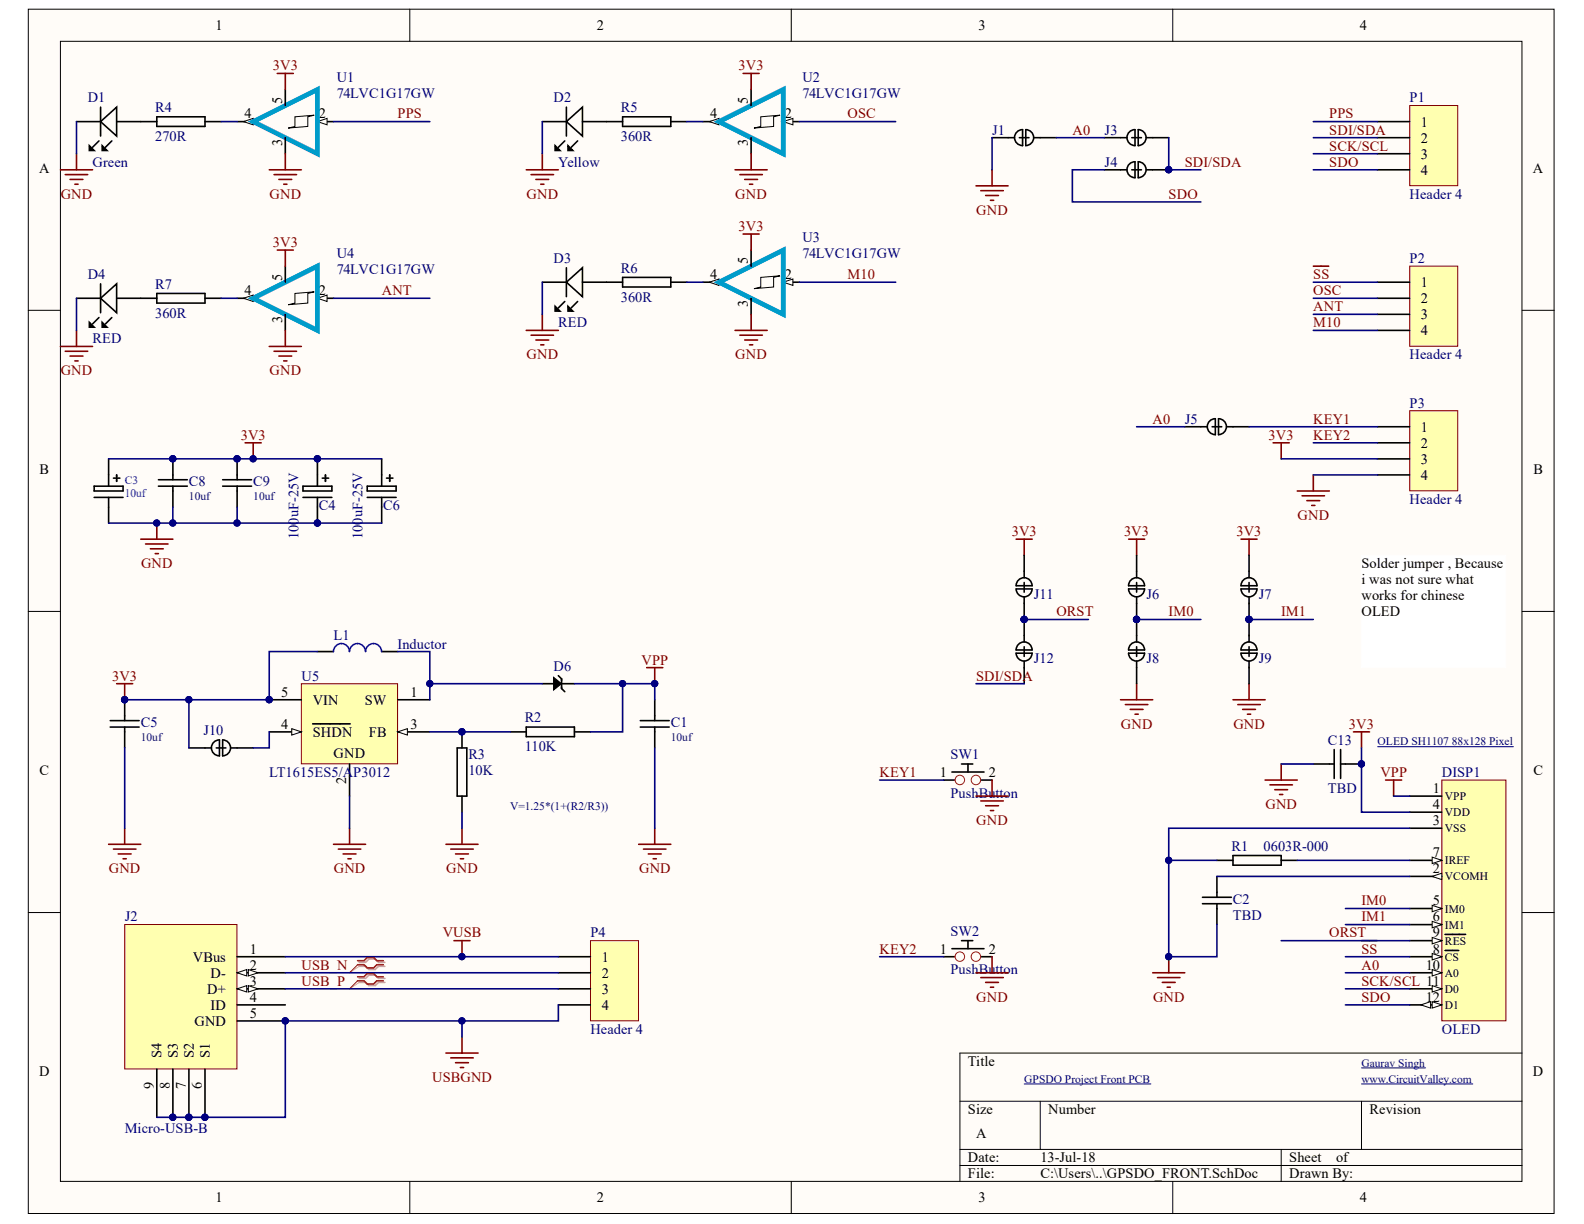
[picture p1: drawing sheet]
<svg xmlns="http://www.w3.org/2000/svg" width="279mm" height="216mm" viewBox="0 0 279 216" stroke-linecap="round" stroke-linejoin="round" font-family="sans-serif">
<defs><g id="words">
<g font-size="2.5">
<text x="38" y="5.3">1</text>
<text x="105.3" y="5.3">2</text>
<text x="172.6" y="5.3">3</text>
<text x="239.8" y="5.3">4</text>
<text x="43.1" y="20.9">4</text>
<text x="49.8" y="18.4" transform="rotate(-90 49.8 18.4)">5</text>
<text x="56.3" y="20.9">2</text>
<text x="125.3" y="20.9">4</text>
<text x="131.9" y="18.4" transform="rotate(-90 131.9 18.4)">5</text>
<text x="138.5" y="20.9">2</text>
<text x="250.6" y="22.3">1</text>
<text x="49.8" y="25.8" transform="rotate(-90 49.8 25.8)">3</text>
<text x="131.9" y="25.8" transform="rotate(-90 131.9 25.8)">3</text>
<text x="250.6" y="25.2">2</text>
<text x="250.6" y="28">3</text>
<text x="6.9" y="30.4">A</text>
<text x="250.6" y="30.8">4</text>
<text x="270.4" y="30.4">A</text>
<text x="131.9" y="46.6" transform="rotate(-90 131.9 46.6)">5</text>
<text x="43.1" y="52.1">4</text>
<text x="49.8" y="49.5" transform="rotate(-90 49.8 49.5)">5</text>
<text x="56.3" y="52.1">2</text>
<text x="125.3" y="49.2">4</text>
<text x="138.5" y="49.2">2</text>
<text x="250.6" y="50.6">1</text>
<text x="250.6" y="53.5">2</text>
<text x="49.8" y="57" transform="rotate(-90 49.8 57)">3</text>
<text x="131.9" y="54.2" transform="rotate(-90 131.9 54.2)">3</text>
<text x="250.6" y="56.3">3</text>
<text x="250.6" y="59.1">4</text>
<text x="250.6" y="76.1">1</text>
<text x="7" y="83.6">B</text>
<text x="250.6" y="79">2</text>
<text x="250.6" y="81.8">3</text>
<text x="270.5" y="83.6">B</text>
<text x="250.6" y="84.6">4</text>
<text x="240.1" y="100.2">Solder jumper , Because</text>
<text x="240.1" y="103.1">i was not sure what</text>
<text x="240.1" y="105.9">works for chinese</text>
<text x="240.1" y="108.7">OLED</text>
<text x="49.6" y="122.9">5</text>
<text x="55.2" y="124.3">VIN</text>
<text x="64.3" y="124.3">SW</text>
<text x="72.4" y="122.9">1</text>
<text x="49.6" y="128.5">4</text>
<text x="55.2" y="130">SHDN</text>
<text x="65.1" y="130">FB</text>
<text x="72.4" y="128.5">3</text>
<text x="7" y="136.7">C</text>
<text x="58.8" y="133.6">GND</text>
<text x="165.8" y="137">1</text>
<text x="174.4" y="137">2</text>
<text x="270.5" y="136.7">C</text>
<text x="61.1" y="138.3" transform="rotate(-90 61.1 138.3)">2</text>
<text x="252.8" y="139.9">1</text>
<text x="252.8" y="142.7">4</text>
<text x="252.8" y="145.5">3</text>
<text x="252.8" y="151.2">7</text>
<text x="252.8" y="154">2</text>
<text x="252.8" y="159.7">5</text>
<text x="252.8" y="162.5">6</text>
<text x="252.8" y="165.4">9</text>
<text x="34" y="169.6">VBus</text>
<text x="37.1" y="172.5">D-</text>
<text x="44.1" y="168.2">1</text>
<text x="44.1" y="171">2</text>
<text x="44.1" y="173.9">3</text>
<text x="106.1" y="169.6">1</text>
<text x="106.1" y="172.5">2</text>
<text x="165.8" y="168.2">1</text>
<text x="174.4" y="168.2">2</text>
<text x="251.5" y="171">10</text>
<text x="252.8" y="168.2">8</text>
<text x="36.5" y="175.3">D+</text>
<text x="37.1" y="178.1">ID</text>
<text x="44.1" y="176.7">4</text>
<text x="44.1" y="179.5">5</text>
<text x="106.1" y="175.3">3</text>
<text x="106.1" y="178.1">4</text>
<text x="251.5" y="176.7">12</text>
<text x="34.3" y="181">GND</text>
<text x="6.9" y="189.8">D</text>
<text x="28.5" y="186.6" transform="rotate(-90 28.5 186.6)">S4</text>
<text x="31.3" y="186.6" transform="rotate(-90 31.3 186.6)">S3</text>
<text x="34.2" y="186.6" transform="rotate(-90 34.2 186.6)">S2</text>
<text x="37" y="186.6" transform="rotate(-90 37 186.6)">S1</text>
<text x="170.7" y="188">Title</text>
<text x="270.4" y="189.8">D</text>
<text x="27.1" y="192.1" transform="rotate(-90 27.1 192.1)">9</text>
<text x="29.9" y="192.1" transform="rotate(-90 29.9 192.1)">8</text>
<text x="32.8" y="192.1" transform="rotate(-90 32.8 192.1)">7</text>
<text x="35.6" y="192.1" transform="rotate(-90 35.6 192.1)">6</text>
<text x="170.7" y="196.5">Size</text>
<text x="184.9" y="196.5">Number</text>
<text x="241.6" y="196.5">Revision</text>
<text x="172.2" y="200.8">A</text>
<text x="170.7" y="205">Date:</text>
<text x="170.7" y="207.9">File:</text>
<text x="183.5" y="205">13-Jul-18</text>
<text x="183.5" y="207.9">C:\Users\..\GPSDO_FRONT.SchDoc</text>
<text x="227.4" y="205">Sheet</text>
<text x="227.4" y="207.9">Drawn By:</text>
<text x="235.7" y="205">of</text>
<text x="38" y="212.1">1</text>
<text x="105.3" y="212.1">2</text>
<text x="172.6" y="212.1">3</text>
<text x="239.8" y="212.1">4</text>
</g>
<g font-size="2.5" fill="#800000">
<text x="48.1" y="12.4">3V3</text>
<text x="130.3" y="12.4">3V3</text>
<text x="70.1" y="20.9">PPS</text>
<text x="149.5" y="20.9">OSC</text>
<text x="189.2" y="23.7">A0</text>
<text x="234.5" y="20.9">PPS</text>
<text x="234.5" y="23.7">SDI/SDA</text>
<text x="209" y="29.4">SDI/SDA</text>
<text x="234.5" y="26.6">SCK/SCL</text>
<text x="234.5" y="29.4">SDO</text>
<text x="10.7" y="35.1">GND</text>
<text x="47.5" y="35.1">GND</text>
<text x="92.9" y="35.1">GND</text>
<text x="129.7" y="35.1">GND</text>
<text x="206.1" y="35.1">SDO</text>
<text x="130.3" y="40.7">3V3</text>
<text x="172.2" y="37.9">GND</text>
<text x="48.1" y="43.6">3V3</text>
<text x="67.3" y="52.1">ANT</text>
<text x="149.5" y="49.2">M10</text>
<text x="231.6" y="52.1">OSC</text>
<text x="231.6" y="49.2">SS</text>
<text x="231.6" y="57.7">M10</text>
<text x="231.6" y="54.9">ANT</text>
<text x="92.9" y="63.4">GND</text>
<text x="129.7" y="63.4">GND</text>
<text x="10.7" y="66.2">GND</text>
<text x="47.5" y="66.2">GND</text>
<text x="42.5" y="77.6">3V3</text>
<text x="203.3" y="74.7">A0</text>
<text x="223.8" y="77.6">3V3</text>
<text x="231.6" y="77.6">KEY2</text>
<text x="231.6" y="74.7">KEY1</text>
<text x="178.5" y="94.6">3V3</text>
<text x="198.3" y="94.6">3V3</text>
<text x="218.1" y="94.6">3V3</text>
<text x="228.9" y="91.7">GND</text>
<text x="24.9" y="100.2">GND</text>
<text x="186.3" y="108.7">ORST</text>
<text x="206.1" y="108.7">IM0</text>
<text x="226" y="108.7">IM1</text>
<text x="113.2" y="117.2">VPP</text>
<text x="19.8" y="120.1">3V3</text>
<text x="172.2" y="120.1">SDI/SDA</text>
<text x="197.7" y="128.5">GND</text>
<text x="217.6" y="128.5">GND</text>
<text x="237.9" y="128.5">3V3</text>
<text x="155.2" y="137">KEY1</text>
<text x="243.5" y="137">VPP</text>
<text x="223.2" y="142.7">GND</text>
<text x="172.2" y="145.5">GND</text>
<text x="19.2" y="154">GND</text>
<text x="58.9" y="154">GND</text>
<text x="78.7" y="154">GND</text>
<text x="112.7" y="154">GND</text>
<text x="240.1" y="159.7">IM0</text>
<text x="78.1" y="165.4">VUSB</text>
<text x="234.5" y="165.4">ORST</text>
<text x="240.1" y="162.5">IM1</text>
<text x="53.2" y="173.9">USB_P</text>
<text x="53.2" y="171">USB_N</text>
<text x="155.2" y="168.2">KEY2</text>
<text x="240.1" y="168.2">SS</text>
<text x="240.1" y="173.9">SCK/SCL 11</text>
<text x="240.1" y="171">A0</text>
<text x="172.2" y="176.7">GND</text>
<text x="203.4" y="176.7">GND</text>
<text x="240.1" y="176.7">SDO</text>
<text x="76.2" y="190.9">USBGND</text>
</g>
<g font-size="2.5" fill="#000080">
<text x="59.4" y="14.4">U1</text>
<text x="59.4" y="17.2">74LVC1G17GW</text>
<text x="141.5" y="14.4">U2</text>
<text x="141.5" y="17.2">74LVC1G17GW</text>
<text x="15.5" y="18.1">D1</text>
<text x="27.4" y="19.7">R4</text>
<text x="97.6" y="18.1">D2</text>
<text x="109.5" y="19.7">R5</text>
<text x="175" y="23.7">J1</text>
<text x="194.8" y="23.7">J3</text>
<text x="248.6" y="18.1">P1</text>
<text x="16.3" y="29.4">Green</text>
<text x="27.4" y="24.9">270R</text>
<text x="98.5" y="29.4">Yellow</text>
<text x="109.5" y="24.9">360R</text>
<text x="194.8" y="29.4">J4</text>
<text x="248.6" y="35.1">Header 4</text>
<text x="59.4" y="45.5">U4</text>
<text x="97.6" y="46.4">D3</text>
<text x="141.5" y="42.7">U3</text>
<text x="141.5" y="45.5">74LVC1G17GW</text>
<text x="248.6" y="46.4">P2</text>
<text x="15.5" y="49.2">D4</text>
<text x="27.4" y="50.9">R7</text>
<text x="59.4" y="48.4">74LVC1G17GW</text>
<text x="109.5" y="48.1">R6</text>
<text x="109.5" y="53.2">360R</text>
<text x="27.4" y="56">360R</text>
<text x="98.5" y="57.7">RED</text>
<text x="16.3" y="60.6">RED</text>
<text x="248.6" y="63.4">Header 4</text>
<text x="248.6" y="71.9">P3</text>
<text x="209" y="74.7">J5</text>
<text x="33.3" y="85.8">C8</text>
<text x="44.7" y="85.8">C9</text>
<text x="248.6" y="88.9">Header 4</text>
<text x="52.6" y="95.1" transform="rotate(-90 52.6 95.1)">100uF-25V</text>
<text x="56.3" y="90">C4</text>
<text x="63.9" y="95.1" transform="rotate(-90 63.9 95.1)">100uF-25V</text>
<text x="67.6" y="90">C6</text>
<text x="182.4" y="105.6">J11</text>
<text x="202.2" y="105.6">J6</text>
<text x="222" y="105.6">J7</text>
<text x="58.8" y="113">L1</text>
<text x="70.1" y="114.4">Inductor</text>
<text x="97.6" y="118.3">D6</text>
<text x="182.4" y="116.9">J12</text>
<text x="202.2" y="116.9">J8</text>
<text x="222" y="116.9">J9</text>
<text x="53.2" y="120.1">U5</text>
<text x="24.8" y="128.3">C5</text>
<text x="35.9" y="129.7">J10</text>
<text x="92.6" y="127.4">R2</text>
<text x="118.3" y="128.3">C1</text>
<text x="234.2" y="131.4">C13</text>
<text x="47.5" y="137">LT1615ES5/A</text>
<text x="62.3" y="137">P3012</text>
<text x="82.6" y="133.9">R3</text>
<text x="82.6" y="136.8">10K</text>
<text x="92.6" y="132.5">110K</text>
<text x="167.6" y="133.9">SW1</text>
<text x="254.3" y="137">DISP1</text>
<text x="167.6" y="140.7">PushButton</text>
<text x="234.2" y="139.9">TBD</text>
<text x="217.2" y="150.1">R1</text>
<text x="222.9" y="150.1">0603R-000</text>
<text x="217.5" y="159.4">C2</text>
<text x="22" y="162.5">J2</text>
<text x="104.1" y="165.4">P4</text>
<text x="167.6" y="165.1">SW2</text>
<text x="217.5" y="162.3">TBD</text>
<text x="167.6" y="171.9">PushButton</text>
<text x="104.1" y="182.4">Header 4</text>
<text x="254.3" y="182.4">OLED</text>
<text x="22" y="199.9">Micro-USB-B</text>
</g>
<g font-size="2" fill="#00f">
<text x="22" y="87.6">10uf</text>
<text x="22" y="85.3">C3</text>
</g>
<g font-size="2" fill="#000080">
<text x="33.3" y="88.1">10uf</text>
<text x="44.7" y="88.1">10uf</text>
<text x="24.8" y="130.6">10uf</text>
<text x="118.3" y="130.6">10uf</text>
<text x="243" y="131.5">OLED SH1107 88x128 Pixel</text>
<text x="90" y="142.8">V=1.25*(1+(R2/R3))</text>
<text x="180.7" y="191">GPSDO Project Front PCB</text>
<text x="240.1" y="188.2">Gaurav Singh</text>
<text x="240.1" y="191">www.CircuitValley.com</text>
</g>
<g font-size="2">
<text x="254.9" y="141.1">VPP</text>
<text x="254.9" y="144">VDD</text>
<text x="254.9" y="146.8">VSS</text>
<text x="254.9" y="152.5">IREF</text>
<text x="254.9" y="155.3">VCOMH</text>
<text x="254.9" y="161">IM0</text>
<text x="254.9" y="163.8">IM1</text>
<text x="254.9" y="166.6">RES</text>
<text x="254.9" y="169.5">CS</text>
<text x="254.9" y="172.3">A0</text>
<text x="254.9" y="175.1">D0</text>
<text x="254.9" y="178">D1</text>
</g>
</g></defs>
<g fill="#fffcf8" stroke="#000" stroke-width=".18">
<path d="M5 1.6h269.1v212.4h-269.1z"/>
<path d="M10.7 7.3h257.8v201.1h-257.8z"/>
</g>
<g fill="none" stroke="#000" stroke-width=".18">
<path d="M72.3 1.6v5.7M139.6 1.6v5.7M206.9 1.6v5.7M5 54.7h5.7M268.5 54.7h5.7M5 107.8h5.7M268.5 107.8h5.7M5 161h5.7M268.5 161h5.7M169.3 194.2h99.2M183.5 194.2v8.5M240.2 194.2v8.5"/>
<path d="M268.5 185.7h-99.2v22.7M72.3 208.4v5.7M139.6 208.4v5.7M169.3 202.7h99.2M169.3 205.6h99.2M206.9 208.4v5.7M226 202.7v5.7"/>
</g>
<path d="M248.7 18.6h8.4v14.2h-8.4z" fill="#ffffb0" stroke="#800000" stroke-width=".18"/>
<path d="M243 21.5h5.7M243 24.3h5.7M243 27.1h5.7M243 29.9h5.7" fill="none" stroke="#000" stroke-width=".28"/>
<path d="M248.7 46.9h8.4v14.2h-8.4z" fill="#ffffb0" stroke="#800000" stroke-width=".18"/>
<path d="M243 49.8h5.7M243 52.6h5.7M243 55.4h5.7M243 58.3h5.7" fill="none" stroke="#000" stroke-width=".28"/>
<path d="M248.7 72.4h8.4v14.2h-8.4z" fill="#ffffb0" stroke="#800000" stroke-width=".18"/>
<path d="M56 21.5h2.8M243 75.3h5.7M243 78.1h5.7M243 80.9h5.7M243 83.8h5.7" fill="none" stroke="#000" stroke-width=".28"/>
<path d="M52 20.6l3.4-.3-1.1 .3v1.7l-3.4 .3 1.1-.3z" fill="none" stroke="#000" stroke-width=".18"/>
<path d="M56 21.5l1.7-.6v1.1z" fill="#fffcf8"/>
<path d="M56 21.5l1.7-.6v1.1z" fill="none" stroke="#000" stroke-width=".18"/>
<path d="M41.8 21.5h2.9" fill="none" stroke="#000" stroke-width=".28"/>
<path d="M43 21.5l1.7-.6v1.1z" fill="#fffcf8"/>
<path d="M43 21.5l1.7-.6v1.1z" fill="none" stroke="#000" stroke-width=".18"/>
<path d="M44.7 21.5l11.3-5.7v11.3z" fill="none" stroke="#009cca" stroke-width=".85"/>
<path d="M17.7 18.9v5.1M50.3 15.8v2.8M13.5 21.5h4.2M15.8 25.7l.8 .9h-.8zM17.5 24.9l-1.2 1.1M17.7 21.5l2.9-2.6v5.1zM18 25.7l.9 .9h-.9zM19.7 24.9l-1.1 1.1M20.6 21.5h4.2M50.3 24.3v2.8M166.5 137.6h2.8M172.2 137.6h2.8" fill="none" stroke="#000" stroke-width=".28"/>
<path d="M15.8 25.7l.8 .9h-.8zM18 25.7l.9 .9h-.9z" fill="#000"/>
<g fill="#fffcf8" stroke="#f00" stroke-width=".18">
<circle cx="169.3" cy="137.6" r=".84"/>
<circle cx="172.1" cy="137.6" r=".84"/>
</g>
<path d="M167.9 136.2h5.7M169.6 134.8h2M170.7 134.8v1.4M166.5 168.8h2.8M172.2 168.8h2.8" fill="none" stroke="#000" stroke-width=".28"/>
<g fill="#fffcf8" stroke="#f00" stroke-width=".18">
<circle cx="169.3" cy="168.7" r=".84"/>
<circle cx="172.1" cy="168.7" r=".84"/>
</g>
<path d="M167.9 167.3h5.7M169.6 165.9h2M170.7 165.9v1.4" fill="none" stroke="#000" stroke-width=".28"/>
<path d="M254.3 137.6h11.3v42.5h-11.3z" fill="#ffffb0" stroke="#800000" stroke-width=".18"/>
<path d="M248.7 140.4h5.6M248.7 143.3h5.6M248.7 146.1h5.6M248.7 151.8h5.6" fill="none" stroke="#000" stroke-width=".28"/>
<path d="M252.6 151.2l1.7 .6-1.7 .5z" fill="#fffcf8"/>
<path d="M252.6 151.2l1.7 .6-1.7 .5z" fill="none" stroke="#000" stroke-width=".18"/>
<path d="M248.7 154.6h5.6" fill="none" stroke="#000" stroke-width=".28"/>
<path d="M252.6 154.6l1.7-.6v1.2z" fill="#fffcf8"/>
<path d="M252.6 154.6l1.7-.6v1.2z" fill="none" stroke="#000" stroke-width=".18"/>
<path d="M248.7 160.3h5.6" fill="none" stroke="#000" stroke-width=".28"/>
<path d="M252.6 159.7l1.7 .6-1.7 .5z" fill="#fffcf8"/>
<path d="M252.6 159.7l1.7 .6-1.7 .5z" fill="none" stroke="#000" stroke-width=".18"/>
<path d="M248.7 163.1h5.6" fill="none" stroke="#000" stroke-width=".28"/>
<path d="M252.6 162.5l1.7 .6-1.7 .6z" fill="#fffcf8"/>
<path d="M252.6 162.5l1.7 .6-1.7 .6z" fill="none" stroke="#000" stroke-width=".18"/>
<path d="M248.7 165.9h5.6" fill="none" stroke="#000" stroke-width=".28"/>
<path d="M252.6 165.4l1.7 .5-1.7 .6z" fill="#fffcf8"/>
<path d="M252.6 165.4l1.7 .5-1.7 .6z" fill="none" stroke="#000" stroke-width=".18"/>
<path d="M248.7 168.8h5.6M254.9 164.8h3.6" fill="none" stroke="#000" stroke-width=".28"/>
<path d="M252.6 168.2l1.7 .6-1.7 .5z" fill="#fffcf8"/>
<path d="M252.6 168.2l1.7 .6-1.7 .5z" fill="none" stroke="#000" stroke-width=".18"/>
<path d="M248.7 171.6h5.6M254.9 167.6h2.4" fill="none" stroke="#000" stroke-width=".28"/>
<path d="M252.6 171l1.7 .6-1.7 .6z" fill="#fffcf8"/>
<path d="M252.6 171l1.7 .6-1.7 .6z" fill="none" stroke="#000" stroke-width=".18"/>
<path d="M248.7 174.4h5.6" fill="none" stroke="#000" stroke-width=".28"/>
<path d="M252.6 173.9l1.7 .5-1.7 .6z" fill="#fffcf8"/>
<path d="M252.6 173.9l1.7 .5-1.7 .6z" fill="none" stroke="#000" stroke-width=".18"/>
<path d="M248.7 177.3h5.6" fill="none" stroke="#000" stroke-width=".28"/>
<path d="M252.6 176.7l1.7 .6-1.7 .5z" fill="#fffcf8"/>
<path d="M252.6 176.7l1.7 .6-1.7 .5z" fill="none" stroke="#000" stroke-width=".18"/>
<path d="M250.6 177.3l1.7-.6v1.1z" fill="#fffcf8"/>
<path d="M250.6 177.3l1.7-.6v1.1z" fill="none" stroke="#000" stroke-width=".18"/>
<path d="M53.2 120.6h16.9v14.1h-16.9z" fill="#ffffb0" stroke="#800000" stroke-width=".18"/>
<path d="M61.7 134.8v5.6M70.2 123.4h5.6M70.2 129.1h5.6" fill="none" stroke="#000" stroke-width=".28"/>
<path d="M70.2 129.1l1.7-.6v1.2z" fill="#fffcf8"/>
<path d="M70.2 129.1l1.7-.6v1.2z" fill="none" stroke="#000" stroke-width=".18"/>
<path d="M47.5 129.1h5.7" fill="none" stroke="#000" stroke-width=".28"/>
<path d="M51.5 128.5l1.7 .6-1.7 .6z" fill="#fffcf8"/>
<path d="M97.6 119.5l1.5 1.1-1.5 1.1zM51.5 128.5l1.7 .6-1.7 .6z" fill="none" stroke="#000" stroke-width=".18"/>
<g fill="none" stroke="#000" stroke-width=".28">
<path d="M56 114.9h2.8M67.3 114.9h2.9M98.5 119.2l.6 .5v.3M99.1 119.7v1.7M19.4 127.1h5.1M19.4 128.2h5.1M22 123.4v3.7M22 128.2v3.7M33.3 131.9h4M38.1 131.9h1.7M38.7 133.3a1.4 1.4 0 0 1-1.4-1.4 1.4 1.4 0 0 1 1.4-1.4v2.8M39.3 133.3a1.4 1.4 0 0 0 1.4-1.4 1.4 1.4 0 0 0-1.4-1.4v2.8"/>
<path d="M40.7 131.9h4M47.5 123.4h5.7M55.1 127.7h6.7M80.6 131.9h1.7v8.5h-1.7zM81.5 129.1v2.8M90 129.1h2.8M92.8 128.2h8.5v1.7h-8.5zM95.7 120.6h5.6M99.1 121.2v.2l.5 .6M101.3 129.1h2.9M112.9 127.1h5.1M112.9 128.2h5.1"/>
<path d="M115.5 123.4v3.7M115.5 128.2v3.7M81.5 140.4v2.9M212.1 158.3h5.1M212.1 159.4h5.1M214.7 151.8h2.8M214.7 154.6v3.7M214.7 159.4v3.7M217.5 150.9h8.5v1.7h-8.5zM226 151.8h2.8"/>
</g>
<g fill="#000080" stroke="#000080" stroke-width=".18">
<circle cx="47.5" cy="123.4" r=".55"/>
<circle cx="22" cy="123.4" r=".55"/>
<circle cx="81.5" cy="129.1" r=".55"/>
<circle cx="115.5" cy="120.6" r=".55"/>
<circle cx="206.1" cy="168.7" r=".55"/>
<circle cx="81.5" cy="168.7" r=".55"/>
</g>
<path d="M67.3 114.9a1.42 1.42 0 0 0-1.4-1.4 1.42 1.42 0 0 0-1.4 1.4 1.42 1.42 0 0 0-1.5-1.4 1.42 1.42 0 0 0-1.4 1.4 1.4 1.4 0 0 0-1.4-1.4 1.4 1.4 0 0 0-1.4 1.4" fill="none" stroke="#00f" stroke-width=".28"/>
<g fill="none" stroke="#800000" stroke-width=".28">
<path d="M114.1 117.8h2.8M115.5 117.8v2.8M20.6 120.6h2.8M22 120.6v2.8M238.7 129.1h2.9M240.2 129.1v2.8M244.4 137.6h2.8M245.8 137.6v2.8M19.2 148.9h5.6M20 149.8h4M20.9 150.6h2.2M21.7 151.5h.6"/>
<path d="M22 146.1v2.8M58.8 148.9h5.7M59.7 149.8h3.9M60.5 150.6h2.3M61.4 151.5h.5M61.7 146.1v2.8M78.7 148.9h5.6M79.5 149.8h4M80.4 150.6h2.2M81.2 151.5h.6M81.5 146.1v2.8M112.7 148.9h5.6"/>
<path d="M113.5 149.8h4M114.4 150.6h2.2M115.2 151.5h.6M115.5 146.1v2.8M80.1 165.9h2.8M81.5 165.9v2.9M203.3 171.6h5.7M204.2 172.4h3.9M205 173.3h2.3M205.9 174.1h.5M206.2 168.8v2.8M78.7 185.7h5.6"/>
<path d="M79.5 186.6h4M80.4 187.4h2.2M81.2 188.3h.6M81.5 182.9v2.8"/>
</g>
<path d="M97.6 119.5l1.5 1.1-1.5 1.1z" fill="#000"/>
<path d="M63.4 172.6h1.1l.6-.6h1.1l.6 .6h1.1M63.4 173.3h1.1l.6 .6h1.1l.6-.6h1.1M63.4 169.7h1.1l.6-.5h1.1l.6 .5h1.1M63.4 170.5h1.1l.6 .5h1.1l.6-.5h1.1" fill="none" stroke="#d0a19e" stroke-width=".28"/>
<path d="M63.4 173.3l-1.7 1.1M63.4 170.5l-1.7 1.1" fill="none" stroke="#d0a19e" stroke-width=".18"/>
<path d="M63.1 172.3h1.1l.6-.6h1.1l.6 .6h1.1M63.1 173h1.1l.6 .6h1.1l.6-.6h1.1M63.1 169.5h1.1l.6-.6h1.1l.6 .6h1.1M63.1 170.2h1.1l.6 .5h1.1l.6-.5h1.1" fill="none" stroke="#f00" stroke-width=".28"/>
<path d="M63.1 173l-1.4 1.4M63.1 170.2l-1.4 1.4" fill="none" stroke="#f00" stroke-width=".18"/>
<path d="M22 163.1h19.8v25.5h-19.8z" fill="#ffffb0" stroke="#800000" stroke-width=".18"/>
<path d="M41.8 168.8h8.5M41.8 171.6h8.5" fill="none" stroke="#000" stroke-width=".28"/>
<path d="M41.8 171.6l1.7-.6v1.2z" fill="#fffcf8"/>
<path d="M41.8 171.6l1.7-.6v1.2z" fill="none" stroke="#000" stroke-width=".18"/>
<path d="M43.8 171l1.7 .6-1.7 .6z" fill="#fffcf8"/>
<path d="M43.8 171l1.7 .6-1.7 .6z" fill="none" stroke="#000" stroke-width=".18"/>
<path d="M41.8 174.4h8.5" fill="none" stroke="#000" stroke-width=".28"/>
<path d="M41.8 174.4l1.7-.5v1.1z" fill="#fffcf8"/>
<path d="M41.8 174.4l1.7-.5v1.1z" fill="none" stroke="#000" stroke-width=".18"/>
<path d="M43.8 173.9l1.7 .5-1.7 .6z" fill="#fffcf8"/>
<path d="M43.8 173.9l1.7 .5-1.7 .6z" fill="none" stroke="#000" stroke-width=".18"/>
<path d="M41.8 177.3h8.5M27.7 188.6v8.5M30.5 188.6v8.5M33.3 188.6v8.5M36.2 188.6v8.5M41.8 180.1h8.5" fill="none" stroke="#000" stroke-width=".28"/>
<g fill="#000080" stroke="#000080" stroke-width=".18">
<circle cx="50.3" cy="180.1" r=".55"/>
<circle cx="36.1" cy="197.1" r=".55"/>
<circle cx="33.3" cy="197.1" r=".55"/>
<circle cx="30.5" cy="197.1" r=".55"/>
</g>
<path d="M104.2 165.9h8.4v14.2h-8.4z" fill="#ffffb0" stroke="#800000" stroke-width=".18"/>
<path d="M24.8 21.5h2.9M27.7 20.6h8.5v1.7h-8.5zM36.2 21.5h2.8M138.2 21.5h2.8M98.5 168.8h5.7M98.5 171.6h5.7M98.5 174.4h5.7M98.5 177.3h5.7" fill="none" stroke="#000" stroke-width=".28"/>
<g fill="none" stroke="#800000" stroke-width=".28">
<path d="M48.9 13h2.8M50.3 13v2.8M10.7 29.9h5.6M11.5 30.8h4M12.4 31.6h2.2M13.2 32.5h.6M13.5 27.1v2.8M47.5 29.9h5.7M48.3 30.8h4M49.2 31.6h2.3M50 32.5h.6M50.3 27.1v2.8"/>
<path d="M231.7 46.9h2.7M224.6 78.1h2.8M226 78.1v2.8M228.8 86.6h5.7M229.7 87.5h3.9M230.5 88.3h2.3M231.4 89.2h.5M231.7 83.8v2.8M175 137.6v2.8M172.2 140.4h5.6M173 141.3h4M173.9 142.1h2.2"/>
<path d="M174.7 143h.6M172.2 171.6h5.6M173 172.4h4M173.9 173.3h2.2M174.7 174.1h.6M175 168.8v2.8"/>
</g>
<path d="M134.2 20.6l3.4-.3-1.1 .3v1.7l-3.4 .3 1.1-.3z" fill="none" stroke="#000" stroke-width=".18"/>
<path d="M138.2 21.5l1.7-.6v1.1z" fill="#fffcf8"/>
<path d="M138.2 21.5l1.7-.6v1.1z" fill="none" stroke="#000" stroke-width=".18"/>
<path d="M124 21.5h2.8" fill="none" stroke="#000" stroke-width=".28"/>
<path d="M125.1 21.5l1.7-.6v1.1z" fill="#fffcf8"/>
<path d="M125.1 21.5l1.7-.6v1.1zM52 51.8l3.4-.3-1.1 .3v1.7l-3.4 .2 1.1-.2z" fill="none" stroke="#000" stroke-width=".18"/>
<path d="M126.8 21.5l11.4-5.7v11.3z" fill="none" stroke="#009cca" stroke-width=".85"/>
<g fill="none" stroke="#000" stroke-width=".28">
<path d="M99.9 18.9v5.1M132.5 15.8v2.8M95.7 21.5h4.2M97.9 25.7l.9 .9h-.9zM99.6 24.9l-1.1 1.1M99.9 21.5l2.8-2.6v5.1zM100.2 25.7l.8 .9h-.8zM101.9 24.9l-1.1 1.1M102.7 21.5h7.1M109.8 20.6h8.5v1.7h-8.5zM118.3 21.5h2.9M132.5 24.3v2.8"/>
<path d="M56 52.6h2.8"/>
</g>
<path d="M97.9 25.7l.9 .9h-.9zM100.2 25.7l.8 .9h-.8z" fill="#000"/>
<path d="M131.1 13h2.8M132.5 13v2.8M92.8 29.9h5.7M93.7 30.8h3.9M94.5 31.6h2.3M95.4 32.5h.5M95.7 27.1v2.8M129.7 29.9h5.6M130.5 30.8h4M131.4 31.6h2.2M132.2 32.5h.6M132.5 27.1v2.8" fill="none" stroke="#800000" stroke-width=".28"/>
<path d="M56 52.6l1.7-.6v1.2z" fill="#fffcf8"/>
<path d="M56 52.6l1.7-.6v1.2z" fill="none" stroke="#000" stroke-width=".18"/>
<path d="M41.8 52.6h2.9" fill="none" stroke="#000" stroke-width=".28"/>
<path d="M43 52.6l1.7-.6v1.2z" fill="#fffcf8"/>
<path d="M43 52.6l1.7-.6v1.2zM134.2 48.9l3.4-.3-1.1 .3v1.7l-3.4 .3 1.1-.3z" fill="none" stroke="#000" stroke-width=".18"/>
<path d="M44.7 52.6l11.3-5.7v11.4z" fill="none" stroke="#009cca" stroke-width=".85"/>
<g fill="none" stroke="#000" stroke-width=".28">
<path d="M13.5 52.6h4.2M15.8 56.9l.8 .8h-.8zM17.5 56l-1.2 1.1M17.7 52.6l2.9-2.5v5.1zM17.7 50.1v5.1M18 56.9l.9 .8h-.9zM19.7 56l-1.1 1.1M20.6 52.6h7.1M27.7 51.8h8.5v1.7h-8.5zM36.2 52.6h2.8M50.3 46.9v2.9M50.3 55.4v2.9"/>
<path d="M138.2 49.8h2.8"/>
</g>
<path d="M15.8 56.9l.8 .8h-.8zM18 56.9l.9 .8h-.9z" fill="#000"/>
<path d="M13.5 58.3v2.8M48.9 44.1h2.8M50.3 44.1v2.8M50.3 58.3v2.8M10.7 61.1h5.6M11.5 62h4M12.4 62.8h2.2M13.2 63.7h.6M47.5 61.1h5.7M48.3 62h4M49.2 62.8h2.3M50 63.7h.6" fill="none" stroke="#800000" stroke-width=".28"/>
<path d="M138.2 49.8l1.7-.6v1.1z" fill="#fffcf8"/>
<path d="M138.2 49.8l1.7-.6v1.1z" fill="none" stroke="#000" stroke-width=".18"/>
<path d="M124 49.8h2.8" fill="none" stroke="#000" stroke-width=".28"/>
<path d="M125.1 49.8l1.7-.6v1.1z" fill="#fffcf8"/>
<path d="M125.1 49.8l1.7-.6v1.1z" fill="none" stroke="#000" stroke-width=".18"/>
<path d="M126.8 49.8l11.4-5.7v11.3z" fill="none" stroke="#009cca" stroke-width=".85"/>
<g fill="none" stroke="#000" stroke-width=".28">
<path d="M175 24.3h4M179.8 24.3h1.7M180.4 25.7a1.4 1.4 0 0 1-1.4-1.4 1.4 1.4 0 0 1 1.4-1.4v2.8M180.9 25.7a1.4 1.4 0 0 0 1.4-1.4 1.4 1.4 0 0 0-1.4-1.4v2.8M182.4 24.3h3.9M194.8 29.9h4M194.8 24.3h4M199.1 29.1l.7-.5 .4-.1v2.8a1.4 1.4 0 0 1-1.3-.7 1.4 1.4 0 0 1 .2-1.5zM199.6 29.9h1.7M199.6 24.3h1.7M200.2 25.7a1.4 1.4 0 0 1-1.4-1.4 1.4 1.4 0 0 1 1.4-1.4v2.8M200.8 25.7a1.4 1.4 0 0 0 1.4-1.4 1.4 1.4 0 0 0-1.4-1.4v2.8"/>
<path d="M200.8 28.5a1.4 1.4 0 0 1 1.4 1.4 1.4 1.4 0 0 1-1.4 1.4zM202.2 29.9h4M202.2 24.3h4M95.7 49.8h4.2M97.9 54l.9 .9h-.9zM99.6 53.2l-1.1 1.1M99.9 49.8l2.8-2.6v5.1zM99.9 47.2v5.1M100.2 54l.8 .9h-.8zM101.9 53.2l-1.1 1.1M102.7 49.8h7.1M109.8 48.9h8.5v1.7h-8.5z"/>
<path d="M118.3 49.8h2.9M132.5 44.1v2.8M132.5 52.6v2.8M209 75.3h4M213.8 75.3h1.7M214.4 76.7a1.4 1.4 0 0 1-1.4-1.4 1.4 1.4 0 0 1 1.4-1.4v2.8M214.9 76.7a1.4 1.4 0 0 0 1.4-1.4 1.4 1.4 0 0 0-1.4-1.4v2.8M216.4 75.3h3.9M16.6 85.8h5.1v.8h-5.1zM16.6 87.7h5.1M19.2 80.9v4.9M19.2 87.7v4.6"/>
<path d="M20 84.3h1.1M20.6 83.8v1.1M27.9 84.6h5.1M27.9 85.8h5.1M30.5 80.9v3.7M30.5 85.8v3.6M39.3 84.6h5.1M39.3 85.8h5.1M41.8 80.9v3.7M41.8 85.8v3.6M53.4 85.8h5.1v.8h-5.1zM53.4 87.7h5.1"/>
<path d="M56 80.9v4.9M56 87.7v4.6M56.8 84.3h1.2M57.4 83.8v1.1M64.8 85.8h5.1v.8h-5.1zM64.8 87.7h5.1M67.3 80.9v4.9M67.3 87.7v4.6M68.2 84.3h1.1M68.7 83.8v1.1M180.7 97.9v4M200.5 97.9v4"/>
<path d="M220.3 97.9v4M180.7 102.8v1.7M180.7 105.3v7.9M180.7 114.1v1.7M180.7 116.6v4M182 103.9a1.4 1.4 0 0 1-1.4 1.4 1.4 1.4 0 0 1-1.4-1.4h2.9M182 103.3a1.4 1.4 0 0 0-1.4-1.4 1.4 1.4 0 0 0-1.4 1.4h2.9M182 115.2a1.4 1.4 0 0 1-1.4 1.4 1.4 1.4 0 0 1-1.4-1.4h2.9M182 114.6a1.4 1.4 0 0 0-1.4-1.4 1.4 1.4 0 0 0-1.4 1.4h2.9M200.5 102.8v1.7M200.5 105.3v7.9M200.5 114.1v1.7"/>
<path d="M200.5 116.6v4M201.9 103.9a1.4 1.4 0 0 1-1.4 1.4 1.4 1.4 0 0 1-1.4-1.4h2.8M201.9 103.3a1.4 1.4 0 0 0-1.4-1.4 1.4 1.4 0 0 0-1.4 1.4h2.8M201.9 115.2a1.4 1.4 0 0 1-1.4 1.4 1.4 1.4 0 0 1-1.4-1.4h2.8M201.9 114.6a1.4 1.4 0 0 0-1.4-1.4 1.4 1.4 0 0 0-1.4 1.4h2.8M218.9 103.9h2.8a1.4 1.4 0 0 1-1.4 1.4 1.4 1.4 0 0 1-1.4-1.4zM218.9 115.2h2.8a1.4 1.4 0 0 1-1.4 1.4 1.4 1.4 0 0 1-1.4-1.4zM219.2 102.5a1.4 1.4 0 0 1 1.6-.5 1.4 1.4 0 0 1 .9 1.3h-2.8zM219.2 113.8a1.4 1.4 0 0 1 1.6-.5 1.4 1.4 0 0 1 .9 1.3h-2.8zM220.3 102.8v1.7M220.3 105.3v7.9M220.3 114.1v1.7"/>
<path d="M220.3 116.6v4M231.7 134.8h3.6M235.3 132.2v5.1M236.5 134.8h3.7M236.5 132.2v5.1"/>
</g>
<path d="M97.9 54l.9 .9h-.9zM100.2 54l.8 .9h-.8z" fill="#000"/>
<g fill="none" stroke="#800000" stroke-width=".28">
<path d="M172.2 32.8h5.6M173 33.6h4M173.9 34.5h2.2M174.7 35.3h.6M175 29.9v2.9M92.8 58.3h5.7M93.7 59.1h3.9M94.5 60h2.3M95.7 55.4v2.9M129.7 58.3h5.6M130.5 59.1h4M131.1 41.3h2.8"/>
<path d="M131.4 60h2.2M132.5 41.3v2.8M132.5 55.4v2.9M43.2 78.1h2.9M44.7 78.1v2.8M95.4 60.8h.5M132.2 60.8h.6M24.8 95.1h5.7M25.7 96h3.9M26.5 96.8h2.3M27.4 97.7h.5M27.7 92.3v2.8"/>
<path d="M179.2 95.1h2.9M180.7 95.1v2.8M199.1 95.1h2.8M200.5 95.1v2.8M218.9 95.1h2.8M220.3 95.1v2.8M197.7 123.4h5.6M198.5 124.3h4M199.4 125.1h2.2M200.2 126h.6M200.5 120.6v2.8M217.5 123.4h5.7"/>
<path d="M218.3 124.3h4M219.2 125.1h2.3M220 126h.6M220.3 120.6v2.8M223.2 137.6h5.6M224 138.4h4M224.9 139.3h2.2M226 134.8v2.8M225.7 140.1h.6M240.2 165.9h2.7"/>
</g>
<g fill="#000080" stroke="#000080" stroke-width=".18">
<circle cx="206.1" cy="29.9" r=".55"/>
<circle cx="200.5" cy="109.3" r=".55"/>
<circle cx="220.3" cy="109.3" r=".55"/>
<circle cx="41.8" cy="80.9" r=".55"/>
<circle cx="30.5" cy="80.9" r=".55"/>
<circle cx="240.1" cy="134.7" r=".55"/>
<circle cx="44.6" cy="80.9" r=".55"/>
<circle cx="27.6" cy="92.3" r=".55"/>
<circle cx="56" cy="80.9" r=".55"/>
<circle cx="56" cy="92.3" r=".55"/>
<circle cx="180.6" cy="109.3" r=".55"/>
<circle cx="81.5" cy="129.1" r=".55"/>
<circle cx="109.8" cy="120.6" r=".55"/>
<circle cx="75.8" cy="120.6" r=".55"/>
<circle cx="33.3" cy="123.4" r=".55"/>
<circle cx="22" cy="123.4" r=".55"/>
<circle cx="47.5" cy="123.4" r=".55"/>
<circle cx="115.5" cy="120.6" r=".55"/>
<circle cx="206.1" cy="151.7" r=".55"/>
<circle cx="206.1" cy="168.7" r=".55"/>
<circle cx="81.5" cy="180.1" r=".55"/>
<circle cx="50.3" cy="180.1" r=".55"/>
<circle cx="36.1" cy="197.1" r=".55"/>
<circle cx="33.3" cy="197.1" r=".55"/>
<circle cx="30.5" cy="197.1" r=".55"/>
<circle cx="81.5" cy="168.7" r=".55"/>
<circle cx="30.5" cy="92.3" r=".55"/>
<circle cx="41.8" cy="92.3" r=".55"/>
</g>
<g fill="none" stroke="#000080" stroke-width=".28">
<path d="M13.5 21.5v5.6M39 21.5h2.8M58.8 21.5h17M95.7 21.5v5.6M121.2 21.5h2.8M141 21.5h17M175 24.3v5.6M186.3 24.3h8.5M194.8 29.9h-5.6v5.7h22.6M206.2 24.3v5.6h5.6M231.7 21.5h11.3M231.7 27.1h11.3"/>
<path d="M231.7 24.3h11.3M231.7 29.9h11.3M13.5 52.6v5.7M39 52.6h2.8M58.8 52.6h17M95.7 49.8v5.6M121.2 49.8h2.8M141 49.8h17M231.7 58.3h11.3M231.7 49.8h11.3M231.7 52.6h11.3M231.7 55.4h11.3"/>
<path d="M200.5 75.3h8.5M220.3 75.3h22.7M231.7 78.1h11.3M19.2 80.9h48.1M30.5 89.4v2.9M41.8 92.3h25.5M41.8 89.4v2.9h-22.6M226 80.9h17M231.7 83.8h11.3M56 114.9h-8.5v8.5h-25.5M70.2 114.9h5.6v5.7M180.7 109.3h11.3"/>
<path d="M200.5 109.3h11.3M220.3 109.3h11.4M22 131.9v14.2M33.3 123.4v8.5M47.5 129.1v2.8h-2.8M75.8 129.1h14.2M95.7 120.6h-19.9v2.8M101.3 120.6h14.2v2.8M109.8 120.6v8.5h-5.6M115.5 131.9v14.2M155.2 137.6h11.3M172.2 120.6h8.5"/>
<path d="M226 134.8h5.7M240.2 131.9v11.4h8.5M61.7 140.4v5.7M81.5 143.3v2.8M214.7 151.8h-8.5v17h8.5v-5.7M214.7 154.6h34M228.8 151.8h19.9M245.8 140.4h2.9M248.7 146.1h-42.5v5.7M50.3 174.4h48.2M50.3 171.6h48.2M50.3 168.8h48.2"/>
<path d="M98.5 177.3v2.8h-48.2v17h-22.6M155.2 168.8h11.3M226 165.9h22.7M237.3 168.8h11.4M237.3 177.3h11.4M237.3 174.4h11.4M237.3 171.6h11.4M237.3 163.1h11.4M237.3 160.3h11.4M81.5 180.1v2.8"/>
</g>
<path d="M240.2 97.9h25.4v19.8h-25.4z" fill="#fff" stroke="#fff" stroke-width=".18"/>
<path d="M243 131.7h24M180.7 191.2h22.3M240.2 191.2h19.6M240.2 188.4h11.3" fill="none" stroke="#000080" stroke-width=".18"/>
<use href="#words"/>
</svg>
